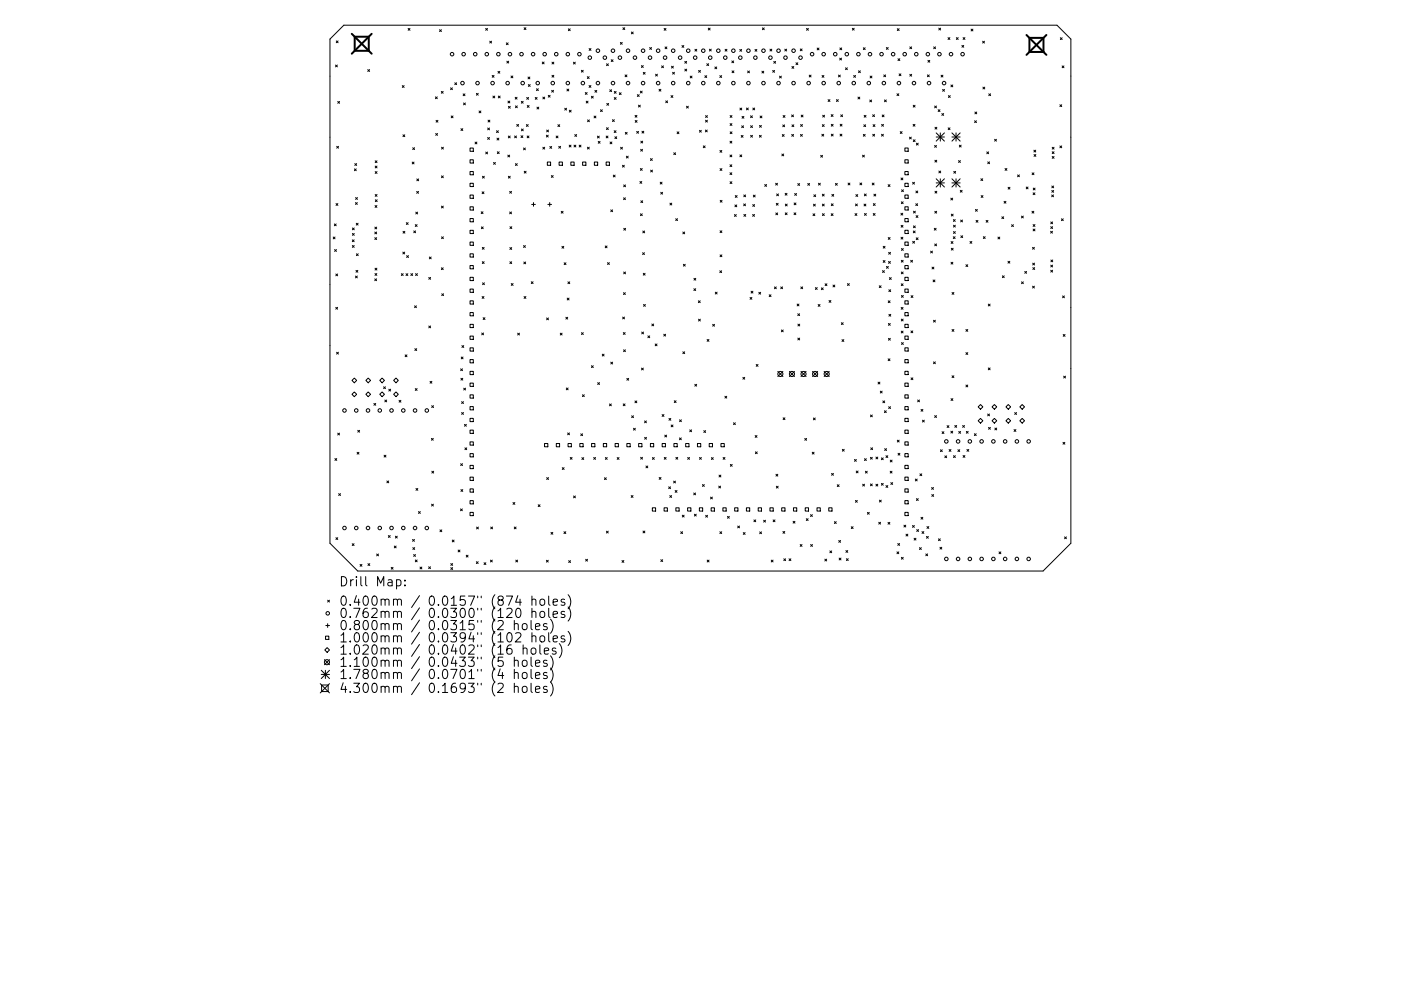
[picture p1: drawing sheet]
<svg xmlns="http://www.w3.org/2000/svg" width="297mm" height="210mm" viewBox="0 0 297 210" stroke-linecap="round" stroke-linejoin="round" font-family="sans-serif">
<defs><g id="words">
<g font-size="2.7">
<text x="71.8" y="124.4">Drill Map:</text>
<text x="71.8" y="128.5">0.400mm / 0.0157&quot; (874 holes)</text>
<text x="71.8" y="131.1">0.762mm / 0.0300&quot; (120 holes)</text>
<text x="71.8" y="133.7">0.800mm / 0.0315&quot; (2 holes)</text>
<text x="71.8" y="136.3">1.000mm / 0.0394&quot; (102 holes)</text>
<text x="71.8" y="138.9">1.020mm / 0.0402&quot; (16 holes)</text>
<text x="71.8" y="141.5">1.100mm / 0.0433&quot; (5 holes)</text>
<text x="71.8" y="144.1">1.780mm / 0.0701&quot; (4 holes)</text>
<text x="71.8" y="147">4.300mm / 0.1693&quot; (2 holes)</text>
</g>
</g></defs>
<g fill="none" stroke="#000" stroke-width=".21">
<path d="M70 8.3l2.9-3h151.2l2.9 3v107l-5.8 5.9h-145.4l-5.8-5.9zM71.1 13.8l.4 .4M71.3 8.7l.4 .4M71.5 13.8l-.4 .4M71.7 8.7l-.4 .4M78 14.8l.4 .4M78.4 14.8l-.4 .4M85.3 18.2l.4 .4M85.7 18.2l-.4 .4M86.5 6l.4 .4M86.9 6l-.4 .4M93.2 6.3l.4 .4"/>
<path d="M93.6 19.4l.4 .4M93.6 6.3l-.4 .4M94 19.4l-.4 .4M95.5 18.6l.4 .4M95.9 18.6l-.4 .4M96.4 17.6l.4 .4M96.8 17.6l-.4 .4M98.2 19.9l.4 .4M98.6 19.9l-.4 .4M101 19.8l.4 .4M101.4 19.8l-.4 .4M103 6l.4 .4"/>
<path d="M103.4 6l-.4 .4M103.8 8.7l.4 .4M104.2 8.7l-.4 .4M104.4 16l.3 .4M104.7 16l-.3 .4M105.6 15.1l.4 .4M106 15.1l-.4 .4M107.3 9.1l.4 .4M107.5 13l.4 .4M107.7 9.1l-.4 .4M107.9 13l-.4 .4M108.3 16.1l.4 .4"/>
<path d="M108.7 16.1l-.4 .4M111.1 5.9l.4 .4M111.5 5.9l-.4 .4M111.9 16.3l.4 .4M112 17.9l.4 .4M112.3 16.3l-.4 .4M112.4 17.9l-.4 .4M113.7 18.8l.4 .4M114.1 18.8l-.4 .4M115 13.2l.4 .3M115.4 13.2l-.4 .3M117 19.2l.4 .4"/>
<path d="M117 13.2l.4 .4M117 16l.4 .4M117.4 19.2l-.4 .4M117.4 16l-.4 .4M117.4 13.2l-.4 .4M120.2 18.9l.4 .4M120.5 6.1l.4 .4M120.6 18.9l-.4 .4M120.9 6.1l-.4 .4M121.6 13.2l.4 .4M122 13.2l-.4 .4M123.3 14.9l.4 .4"/>
<path d="M123.7 14.9l-.4 .4M124.1 19.6l.4 .4M124.5 19.6l-.4 .4M124.5 16.3l.4 .4M124.9 18.1l.4 .4M124.9 10.3l.4 .4M124.9 16.3l-.4 .4M125.3 18.1l-.4 .4M125.3 10.3l-.4 .4M126.1 19.2l.4 .4M126.5 19.2l-.4 .4M128.6 13.5l.4 .4"/>
<path d="M129 13.5l-.4 .4M129.3 19l.4 .4M129.6 12.7l.4 .4M129.7 19l-.4 .4M130 12.7l-.4 .4M130.2 19.4l.4 .4M130.6 19.4l-.4 .4M131.3 19.7l.4 .4M131.5 9l.4 .4M131.7 19.7l-.4 .4M131.9 9l-.4 .4M132.1 5.9l.4 .4"/>
<path d="M132.5 5.9l-.4 .4M132.5 15.9l.4 .4M132.9 15.9l-.4 .4M133.9 6.8l.4 .4M134.3 6.8l-.4 .4M135.8 19.3l.4 .4M136 13.9l.4 .4M136.2 19.3l-.4 .4M136.4 15.4l.4 .3M136.4 13.9l-.4 .4M136.8 15.4l-.4 .3M137.7 10.1l.4 .4"/>
<path d="M138.1 10.1l-.4 .4M139 15.7l.4 .4M139.4 15.7l-.4 .4M139.7 18.9l.4 .4M140.1 18.9l-.4 .4M140.3 14l.4 .4M140.7 14l-.4 .4M140.8 6l.4 .4M141 10l.4 .3M141.2 6l-.4 .4M141.4 10l-.4 .3M142.4 14.1l.4 .3"/>
<path d="M142.6 15.3l.4 .4M142.8 14.1l-.4 .3M143 15.3l-.4 .4M144.6 9.7l.4 .4M145 9.7l-.4 .4M145.2 13l.4 .4M145.2 14.7l.4 .4M145.6 13l-.4 .4M145.6 14.7l-.4 .4M146.3 16.1l.4 .4M146.7 16.1l-.4 .4M147.3 10.5l.4 .4"/>
<path d="M147.7 10.5l-.4 .4M148.1 14.9l.4 .4M148.5 14.9l-.4 .4M149.4 16.1l.4 .4M149.8 16.1l-.4 .4M149.9 13.5l.3 .4M150.2 6l.4 .4M150.2 13.5l-.3 .4M150.4 10.4l.4 .4M150.6 6l-.4 .4M150.8 10.4l-.4 .4M151.6 14.2l.4 .4"/>
<path d="M152 14.2l-.4 .4M152.6 16l.4 .4M153 16l-.4 .4M153.7 10.5l.4 .4M154.1 10.5l-.4 .4M155.2 12.9l.4 .4M155.2 15l.4 .4M155.6 12.9l-.4 .4M155.6 15l-.4 .4M156.9 10.5l.3 .4M157.2 10.5l-.3 .4M158.5 15.1l.4 .4"/>
<path d="M158.9 15.1l-.4 .4M160.1 10.5l.4 .4M160.5 10.5l-.4 .4M161.5 15.1l.4 .4M161.6 5.9l.4 .4M161.9 15.1l-.4 .4M162 5.9l-.4 .4M163.2 10.4l.4 .4M163.6 10.4l-.4 .4M163.8 14.9l.4 .4M164.1 13l.3 .4M164.2 14.9l-.4 .4"/>
<path d="M164.4 13l-.3 .4M165.3 16.2l.4 .4M165.7 16.2l-.4 .4M166.4 10.4l.4 .4M166.8 10.4l-.4 .4M167.9 14.1l.4 .4M168.3 14.1l-.4 .4M168.8 13.3l.4 .4M169.2 13.3l-.4 .4M169.7 10.4l.4 .4M170.1 10.4l-.4 .4M171 6l.4 .4"/>
<path d="M171.4 6l-.4 .4M171.6 15.9l.4 .4M172 15.9l-.4 .4M173.3 10.2l.3 .4M173.6 10.2l-.3 .4M174.3 16l.4 .4M174.7 16l-.4 .4M177.8 15.9l.4 .4M178 12.3l.4 .4M178.1 10.2l.4 .4M178.2 15.9l-.4 .4M178.4 12.3l-.4 .4"/>
<path d="M178.5 10.2l-.4 .4M179.3 14.4l.4 .4M179.7 14.4l-.4 .4M180.7 6l.4 .4M181 16l.4 .4M181.1 6l-.4 .4M181.4 16l-.4 .4M182 15l.4 .4M182.4 15l-.4 .4M183 10.1l.4 .4M183.4 10.1l-.4 .4M184.5 16.1l.4 .4"/>
<path d="M184.9 16.1l-.4 .4M187.4 15.9l.4 .4M187.8 15.9l-.4 .4M187.9 10.1l.4 .4M188.3 10.1l-.4 .4M190.2 19.9l.4 .4M190.2 6.1l.4 .4M190.4 12.5l.4 .4M190.6 19.9l-.4 .4M190.6 15.7l.4 .4M190.6 6.1l-.4 .4M190.8 12.5l-.4 .4"/>
<path d="M191 15.7l-.4 .4M192.9 9.9l.4 .4M192.9 15.8l.4 .4M193.3 9.9l-.4 .4M193.3 15.8l-.4 .4M196.6 15.9l.4 .4M196.7 12.8l.4 .4M197 15.9l-.4 .4M197.1 12.8l-.4 .4M198 9.9l.4 .4M198.4 9.9l-.4 .4M199 6l.4 .4"/>
<path d="M199.4 6l-.4 .4M199.5 16l.4 .3M199.9 19l.4 .4M199.9 16l-.4 .3M200.3 19l-.4 .4M201 8l.4 .4M201.4 8l-.4 .4M201.6 18l.4 .4M202 18l-.4 .4M202.8 8l.4 .4M203.2 8l-.4 .4M203.9 9.6l.4 .4"/>
<path d="M204.2 8l.4 .4M204.3 9.6l-.4 .4M204.6 8l-.4 .4M205.9 6.2l.4 .4M206.3 6.2l-.4 .4M208.3 8.7l.4 .4M208.4 18.5l.4 .4M208.7 8.7l-.4 .4M208.8 18.5l-.4 .4M209.6 19.9l.4 .4M210 19.9l-.4 .4M224.8 8l.4 .4"/>
<path d="M225.2 14l.4 .4M225.2 8l-.4 .4M225.6 14l-.4 .4M71.4 31l.4 .4M71.6 21.5l.4 .4M71.8 31l-.4 .4M72 21.5l-.4 .4M75.1 35.8l.4 .4M75.2 34.7l.4 .4M75.5 35.8l-.4 .4M75.6 34.7l-.4 .4M79.5 34.1l.4 .4"/>
<path d="M79.5 35.2l.4 .4M79.5 36.4l.4 .4M79.9 34.1l-.4 .4M79.9 35.2l-.4 .4M79.9 36.4l-.4 .4M85.4 28.6l.4 .4M85.8 28.6l-.4 .4M87.4 34.4l.4 .4M87.5 31.3l.4 .4M87.8 34.4l-.4 .4M87.9 31.3l-.4 .4M88.4 38l.4 .4"/>
<path d="M88.8 38l-.4 .4M92.3 20.6l.4 .3M92.4 28.3l.4 .4M92.5 25.5l.3 .4M92.7 20.6l-.4 .3M92.8 28.3l-.4 .4M92.8 25.5l-.3 .4M93.6 37.3l.4 .4M93.6 31.2l.4 .4M94 37.3l-.4 .4M94 31.2l-.4 .4M95.7 24.6l.4 .4"/>
<path d="M96.1 24.6l-.4 .4M97.7 27.3l.4 .4M98.1 27.3l-.4 .4M98.3 21.9l.4 .3M98.7 21.9l-.4 .3M99.7 31.4h.6v.7h-.6zM99.7 33.9h.6v.7h-.6zM99.7 36.4h.6v.7h-.6zM99.7 38.9h.6v.7h-.6zM100.7 30.1l.4 .4M101.1 30.1l-.4 .4M101.6 23.5l.4 .4"/>
<path d="M102 23.5l-.4 .4M102.3 37.4l.4 .4M102.7 37.4l-.4 .4M103 32.3l.4 .4M103.4 32.3l-.4 .4M103.4 29.2l.4 .4M103.4 27.2l.4 .3M103.5 25.5l.4 .4M103.8 29.2l-.4 .4M103.8 27.2l-.4 .3M103.9 25.5l-.4 .4M104.5 20.4l.4 .4"/>
<path d="M104.6 34.5l.4 .4M104.9 20.4l-.4 .4M105 34.5l-.4 .4M105.3 27.7l.4 .4M105.4 29.3l.4 .4M105.4 32.2l.4 .4M105.7 20.4l.3 .4M105.7 27.7l-.4 .4M105.8 29.3l-.4 .4M105.8 32.2l-.4 .4M106 20.4l-.3 .4M107.7 32.9l.4 .4"/>
<path d="M107.7 21.4l.4 .4M107.8 28.9l.4 .4M107.8 37.4l.4 .4M107.8 22.6l.4 .4M108.1 32.9l-.4 .4M108.1 21.4l-.4 .4M108.2 28.9l-.4 .4M108.2 37.4l-.4 .4M108.2 22.6l-.4 .4M109.1 28.8l.4 .4M109.2 20.6l.4 .4M109.3 34.7l.4 .4"/>
<path d="M109.3 22.5l.4 .4M109.5 28.8l-.4 .4M109.6 26.4l.4 .4M109.6 20.6l-.4 .4M109.7 34.7l-.4 .4M109.7 22.5l-.4 .4M110 26.4l-.4 .4M110.5 28.8l.4 .4M110.5 21.5l.4 .4M110.6 27.4l.3 .4M110.9 28.8l-.4 .4M110.9 21.5l-.4 .4"/>
<path d="M110.9 27.4l-.3 .4M111 31.4l.4 .4M111.1 36.3l.4 .4M111.4 31.4l-.4 .4M111.5 36.3l-.4 .4M111.6 26.4l.4 .4M111.7 20.7l.4 .4M111.8 28.8l.4 .4M111.8 22.4l.4 .4M112 26.4l-.4 .4M112.1 20.7l-.4 .4M112.2 28.8l-.4 .4"/>
<path d="M112.2 22.4l-.4 .4M113.5 20.7l.4 .4M113.8 22.7l.4 .4M113.9 20.7l-.4 .4M114.2 22.7l-.4 .4M115.1 31.2l.4 .4M115.1 20.6l.4 .4M115.5 31.2l-.4 .4M115.5 20.6l-.4 .4M115.8 28.7l.4 .4M115.9 27.6l.4 .4M116 34.4h.7v.7h-.7z"/>
<path d="M116.2 28.7l-.4 .4M116.2 20.2l.4 .4M116.3 27.6l-.4 .4M116.6 31.1l.4 .4M116.6 20.2l-.4 .4M116.9 37.2l.4 .4M117 31.1l-.4 .4M117.3 37.2l-.4 .4M117.9 28.9l.4 .3M118.3 26.5l.4 .4M118.3 28.9l-.4 .3M118.5 31.1l.4 .3"/>
<path d="M118.5 34.4h.7v.7h-.7zM118.7 26.5l-.4 .4M118.9 31.1l-.4 .3M119.7 23l.4 .4M120.1 23l-.4 .4M120.7 30.8l.4 .4M120.7 23.4l.4 .4M121 34.4h.7v.7h-.7zM121.1 30.8l-.4 .4M121.1 23.4l-.4 .4M121.7 30.8l.4 .4M121.9 28.5l.4 .4"/>
<path d="M122.1 30.8l-.4 .4M122.3 28.5l-.4 .4M122.8 30.8l.4 .4M123.2 30.8l-.4 .4M123.5 34.4h.7v.7h-.7zM124.3 21.5l.4 .4M124.5 31.2l.4 .4M124.6 25.4l.4 .4M124.7 21.5l-.4 .4M124.9 31.2l-.4 .4M125 25.4l-.4 .4M125.4 20.4l.4 .4"/>
<path d="M125.8 20.4l-.4 .4M126 24.6l.3 .4M126 34.4h.7v.7h-.7zM126.3 24.6l-.3 .4M126.7 28.9l.4 .4M126.8 30l.4 .4M127.1 28.9l-.4 .4M127.2 30l-.4 .4M127.3 23.3l.4 .4M127.7 23.3l-.4 .4M128.5 34.4h.7v.7h-.7zM128.5 28.9l.4 .4"/>
<path d="M128.6 27.1l.4 .4M128.7 21.9l.3 .4M128.9 28.9l-.4 .4M129 27.1l-.4 .4M129 21.9l-.3 .4M129.3 30.1l.4 .4M129.7 30.1l-.4 .4M129.9 25.4l.3 .4M130 37.1l.4 .4M130.2 27.7l.4 .4M130.2 20.7l.4 .4M130.2 25.4l-.3 .4"/>
<path d="M130.4 29l.4 .4M130.4 37.1l-.4 .4M130.6 27.7l-.4 .4M130.6 20.7l-.4 .4M130.8 29l-.4 .4M131.6 31.2l.4 .4M132 31.2l-.4 .4M132 35.1l.4 .4M132.2 39.2l.4 .4M132.4 35.1l-.4 .4M132.6 28.1l.4 .4M132.6 39.2l-.4 .4"/>
<path d="M132.8 33.1l.4 .4M133 28.1l-.4 .4M133.2 33.1l-.4 .4M134.7 24.5l.3 .4M134.7 25.6l.4 .4M135 27.9l.4 .4M135 24.5l-.3 .4M135.1 25.6l-.4 .4M135.1 20.1l.4 .4M135.4 22.3l.4 .4M135.4 27.9l-.4 .4M135.5 20.1l-.4 .4"/>
<path d="M135.7 38.5l.4 .4M135.8 22.3l-.4 .4M135.8 35.8l.4 .3M135.8 31.7l.4 .4M135.9 29.9l.4 .4M136.1 38.5l-.4 .4M136.1 27.8l.4 .4M136.2 35.8l-.4 .3M136.2 31.7l-.4 .4M136.3 29.9l-.4 .4M136.5 27.8l-.4 .4M137.9 33.7l.4 .3"/>
<path d="M137.9 36.1l.4 .4M138.3 33.7l-.4 .3M138.3 36.1l-.4 .4M140 38.7l.4 .3M140.4 38.7l-.4 .3M141.1 21.4l.4 .4M141.5 21.4l-.4 .4M142.3 20.3l.4 .4M142.7 20.3l-.4 .4M142.9 32.4l.3 .4M143.2 32.4l-.3 .4M143.6 28l.3 .4"/>
<path d="M143.9 28l-.3 .4M145.6 22.5l.3 .4M145.9 22.5l-.3 .4M148.3 27.7l.4 .3M148.7 27.7l-.4 .3M149.1 30.9l.4 .4M149.5 30.9l-.4 .4M149.6 27.6l.4 .4M149.6 25.5l.4 .4M149.6 24.5l.4 .4M150 27.6l-.4 .4M150 25.5l-.4 .4"/>
<path d="M150 24.5l-.4 .4M152.6 31.9l.4 .4M152.7 35.8l.4 .4M153 31.9l-.4 .4M153.1 35.8l-.4 .4M154.8 32.9l.4 .4M154.8 35l.4 .4M154.8 36.7l.4 .3M154.8 30l.4 .4M154.8 38.6l.4 .3M154.8 26.2l.4 .4M154.8 24.5l.4 .4"/>
<path d="M154.8 28l.4 .4M155.2 32.9l-.4 .4M155.2 35l-.4 .4M155.2 36.7l-.4 .3M155.2 30l-.4 .4M155.2 38.6l-.4 .3M155.2 26.2l-.4 .4M155.2 24.5l-.4 .4M155.2 28l-.4 .4M156.9 32.9l.4 .4M156.9 22.9l.4 .4M157.2 28.7l.3 .4"/>
<path d="M157.3 26.7l.3 .4M157.3 32.9l-.4 .4M157.3 22.9l-.4 .4M157.3 24.7l.4 .4M157.5 28.7l-.3 .4M157.6 26.7l-.3 .4M157.7 24.7l-.4 .4M158.3 22.9l.4 .4M158.7 22.9l-.4 .4M159.1 24.6l.4 .4M159.1 26.7l.4 .4M159.2 28.7l.3 .4"/>
<path d="M159.5 24.6l-.4 .4M159.5 26.7l-.4 .4M159.5 28.7l-.3 .4M159.6 22.9l.4 .4M160 22.9l-.4 .4M161 28.7l.4 .4M161 26.6l.4 .4M161.2 24.6l.3 .4M161.4 28.7l-.4 .4M161.4 26.6l-.4 .4M161.5 24.6l-.3 .4M162.1 39.1l.4 .4"/>
<path d="M162.5 39.1l-.4 .4M164.4 38.9l.4 .4M164.8 38.9l-.4 .4M165.8 32.7l.4 .4M165.9 28.5l.4 .4M166 26.5l.4 .4M166 24.5l.4 .4M166.2 32.7l-.4 .4M166.3 28.5l-.4 .4M166.4 26.5l-.4 .4M166.4 24.5l-.4 .4M167.8 24.4l.4 .4"/>
<path d="M167.9 28.5l.4 .4M167.9 26.5l.4 .4M168.2 24.4l-.4 .4M168.3 28.5l-.4 .4M168.3 26.5l-.4 .4M169.1 38.9l.4 .4M169.5 38.9l-.4 .4M169.7 28.5l.4 .4M169.7 26.4l.4 .4M169.9 24.4l.4 .4M170.1 28.5l-.4 .4M170.1 26.4l-.4 .4"/>
<path d="M170.3 24.4l-.4 .4M171.3 38.9l.4 .4M171.7 38.9l-.4 .4M173.5 38.9l.4 .4M173.9 38.9l-.4 .4M174 33l.4 .3M174.2 28.5l.4 .4M174.4 26.4l.3 .4M174.4 33l-.4 .3M174.4 24.4l.4 .4M174.6 28.5l-.4 .4M174.7 26.4l-.3 .4"/>
<path d="M174.8 24.4l-.4 .4M175.6 21.1l.4 .4M176 21.1l-.4 .4M176.2 24.3l.4 .4M176.2 26.4l.4 .4M176.3 28.5l.3 .4M176.6 24.3l-.4 .4M176.6 26.4l-.4 .4M176.6 28.5l-.3 .4M177.1 38.9l.4 .4M177.3 21.1l.4 .4M177.5 38.9l-.4 .4"/>
<path d="M177.7 21.1l-.4 .4M178.1 28.5l.4 .4M178.1 26.4l.4 .4M178.3 24.4l.3 .4M178.5 28.5l-.4 .4M178.5 26.4l-.4 .4M178.6 24.4l-.3 .4M179.8 38.8l.4 .4M180.2 38.8l-.4 .4M181.9 20.6l.4 .4M182.3 20.6l-.4 .4M182.3 38.8l.4 .4"/>
<path d="M182.7 38.8l-.4 .4M182.9 32.9l.4 .4M183 28.5l.4 .4M183.1 26.5l.4 .4M183.2 24.5l.4 .4M183.3 32.9l-.4 .4M183.4 28.5l-.4 .4M183.5 26.5l-.4 .4M183.6 24.5l-.4 .4M184.4 21.2l.4 .4M184.8 21.2l-.4 .4M184.9 38.8l.4 .4"/>
<path d="M185 24.3l.4 .4M185 28.5l.4 .4M185.1 26.4l.4 .4M185.3 38.8l-.4 .4M185.4 24.3l-.4 .4M185.4 28.5l-.4 .4M185.5 26.4l-.4 .4M186.9 28.5l.4 .4M186.9 26.4l.4 .4M187 24.4l.4 .4M187.3 28.5l-.4 .4M187.3 26.4l-.4 .4"/>
<path d="M187.4 24.4l-.4 .4M187.5 21.2l.4 .4M187.9 21.2l-.4 .4M188.3 39.2l.4 .4M188.7 39.2l-.4 .4M190.9 27.9l.4 .4M191 37.8l.4 .4M191.3 27.9l-.4 .4M191.4 37.8l-.4 .4M191.9 31.4h.6v.7h-.6zM191.9 33.9h.6v.7h-.6zM191.9 36.4h.6v.7h-.6z"/>
<path d="M191.9 38.9h.6v.7h-.6zM192.8 29.1l.4 .4M193.2 29.1l-.4 .4M193.5 38.7l.4 .4M193.6 26.4l.4 .4M193.6 22.3l.4 .4M193.6 29.7l.4 .4M193.9 38.7l-.4 .4M194 26.4l-.4 .4M194 22.3l-.4 .4M194 29.7l-.4 .4M194.3 30.4l.4 .4"/>
<path d="M194.7 30.4l-.4 .4M198.2 30.9l.4 .4M198.2 22.5l.4 .4M198.2 34l.4 .4M198.2 27l.4 .4M198.5 28.2l1.7 1.7M198.5 29.1h1.7M198.5 37.9l1.7 1.8M198.5 38.8h1.7M198.6 30.9l-.4 .4M198.6 22.5l-.4 .4M198.6 34l-.4 .4"/>
<path d="M198.6 27l-.4 .4M198.9 23.3l.4 .4M199.1 36.3l.4 .4M199.3 23.3l-.4 .4M199.4 28.2v1.7M199.4 37.9v1.8M199.5 36.3l-.4 .4M199.7 24.1l.4 .4M200.1 24.1l-.4 .4M200.2 28.2l-1.7 1.7M200.2 37.9l-1.7 1.8M201 27.1l.4 .4"/>
<path d="M201.1 20.3l.4 .4M201.4 27.1l-.4 .4M201.5 20.3l-.4 .4M201.8 37.9l1.8 1.8M201.8 28.2l1.8 1.7M201.8 29.1h1.8M201.8 38.8h1.8M202.2 36.4l.4 .4M202.6 36.4l-.4 .4M202.7 28.2v1.7M202.7 37.9v1.8M203.2 34.1l.4 .4"/>
<path d="M203.4 30.8l.4 .4M203.6 28.2l-1.8 1.7M203.6 37.9l-1.8 1.8M203.6 34.1l-.4 .4M203.8 30.8l-.4 .4M206.6 25.6l.4 .4M206.7 23.8l.4 .4M207 25.6l-.4 .4M207.1 23.8l-.4 .4M208 37.9l.4 .4M208.4 37.9l-.4 .4M209.2 32.2l.4 .4"/>
<path d="M209.4 34.3l.4 .4M209.6 32.2l-.4 .4M209.8 34.3l-.4 .4M210.9 29.6l.4 .3M211.3 29.6l-.4 .3M213.1 35.8l.4 .3M213.5 35.8l-.4 .3M213.7 39.7l.4 .4M214.1 39.7l-.4 .4M215.7 37.1l.4 .4M216.1 37.1l-.4 .4M217.6 39.7l.4 .4"/>
<path d="M218 39.7l-.4 .4M218.8 36.7l.4 .4M219.1 39.9l.4 .4M219.2 31.9l.4 .4M219.2 36.7l-.4 .4M219.2 32.8l.4 .4M219.5 39.9l-.4 .4M219.6 31.9l-.4 .4M219.6 32.8l-.4 .4M223 39.5l.4 .4M223.1 31.2l.4 .4M223.1 32.2l.4 .4"/>
<path d="M223.1 33.2l.4 .4M223.4 39.5l-.4 .4M223.5 33.2l-.4 .4M223.5 31.2l-.4 .4M223.5 32.2l-.4 .4M224.7 31l.4 .4M224.7 22.2l.4 .4M225.1 31l-.4 .4M225.1 22.2l-.4 .4M70.6 50.3l.4 .4M70.9 47.5l.4 .4M70.9 52.9l.4 .4"/>
<path d="M71 50.3l-.4 .4M71.2 58.1l.4 .4M71.2 43.2l.4 .4M71.3 47.5l-.4 .4M71.3 52.9l-.4 .4M71.6 58.1l-.4 .4M71.6 43.2l-.4 .4M74.7 50.9l.4 .4M74.7 52.1l.4 .4M74.7 48.4l.4 .4M74.7 49.5l.4 .4M75.1 50.9l-.4 .4"/>
<path d="M75.1 52.1l-.4 .4M75.1 48.4l-.4 .4M75.1 49.5l-.4 .4M75.4 43l.4 .4M75.4 58.6l.4 .4M75.4 41.9l.4 .4M75.5 57.4l.4 .4M75.5 47.4l.4 .4M75.6 53.8l.4 .4M75.8 43l-.4 .4M75.8 58.6l-.4 .4M75.8 41.9l-.4 .4"/>
<path d="M75.9 57.4l-.4 .4M75.9 47.4l-.4 .4M76 53.8l-.4 .4M79.5 59.2l.3 .4M79.5 49.2l.4 .4M79.5 50.4l.4 .4M79.5 48.2l.4 .4M79.5 58l.4 .4M79.5 56.9l.4 .4M79.5 43.6l.4 .4M79.5 41.3l.4 .4M79.6 42.4l.4 .4"/>
<path d="M79.8 59.2l-.3 .4M79.9 49.2l-.4 .4M79.9 50.4l-.4 .4M79.9 48.2l-.4 .4M79.9 58l-.4 .4M79.9 56.9l-.4 .4M79.9 43.6l-.4 .4M79.9 41.3l-.4 .4M80 42.4l-.4 .4M85.1 58.1l.4 .4M85.4 53.5l.4 .4M85.4 49.1l.4 .4"/>
<path d="M85.5 58.1l-.4 .4M85.8 53.5l-.4 .4M85.8 49.1l-.4 .4M86.1 58.1l.4 .4M86.1 47.2l.4 .4M86.2 54.2l.4 .4M86.5 58.1l-.4 .4M86.5 47.2l-.4 .4M86.6 54.2l-.4 .4M87.1 58.1l.4 .4M87.5 58.1l-.4 .4M87.7 49l.4 .4"/>
<path d="M88 47.7l.4 .4M88.1 58.1l.4 .4M88.1 49l-.4 .4M88.2 45l.3 .4M88.3 40.6l.4 .4M88.4 47.7l-.4 .4M88.5 58.1l-.4 .4M88.5 45l-.3 .4M88.7 40.6l-.4 .4M90.9 58.9l.4 .4M91 54.5l.4 .4M91.3 58.9l-.4 .4"/>
<path d="M91.4 54.5l-.4 .4M93.6 56.8l.4 .4M93.6 43.7l.4 .4M93.6 50.2l.4 .4M94 56.8l-.4 .4M94 43.7l-.4 .4M94 50.2l-.4 .4M99.7 41.4h.6v.7h-.6zM99.7 43.9h.6v.7h-.6zM99.7 46.4h.6v.7h-.6zM99.7 48.9h.6v.7h-.6zM99.7 51.4h.6v.7h-.6z"/>
<path d="M99.7 53.8h.6v.7h-.6zM99.7 56.3h.6v.7h-.6zM99.7 58.8h.6v.7h-.6zM102 44.9l.4 .4M102.1 48.1l.4 .4M102.2 40.7l.4 .4M102.3 52.5l.3 .4M102.3 55.5l.3 .4M102.4 44.9l-.4 .4M102.5 48.1l-.4 .4M102.6 40.7l-.4 .4M102.6 52.5l-.3 .4"/>
<path d="M102.6 55.5l-.3 .4M108.1 40.6l.4 .4M108.1 45l.4 .4M108.1 52.5l.4 .4M108.1 55.5l.4 .4M108.1 48.1l.4 .4M108.5 40.6l-.4 .4M108.5 45l-.4 .4M108.5 52.5l-.4 .4M108.5 55.5l-.4 .4M108.5 48.1l-.4 .4M111 52.1l.4 .4"/>
<path d="M111.1 55.6l.4 .4M111.4 52.1l-.4 .4M111.5 55.6l-.4 .4M112.6 59.8l.4 .4M112.7 43.4h.8M113 59.8l-.4 .4M113.1 43v.8M116.2 43.4h.7M116.5 43v.8M119 44.8l.4 .4M119.1 52.3l.4 .4M119.4 44.8l-.4 .4"/>
<path d="M119.5 52.3l-.4 .4M119.6 55.8l.4 .3M120 55.8l-.4 .3M120.4 59.8l.4 .4M120.8 59.8l-.4 .4M128.3 52.2l.4 .4M128.7 52.2l-.4 .4M128.8 55.7l.4 .4M129.2 55.7l-.4 .4M129.5 44.5l.4 .4M129.9 44.5l-.4 .4M132.2 42l.4 .4"/>
<path d="M132.2 57.7l.4 .4M132.3 48.4l.3 .4M132.6 42l-.4 .4M132.6 57.7l-.4 .4M132.6 48.4l-.3 .4M135.8 45.4l.4 .4M135.9 42.6l.4 .4M136.2 45.4l-.4 .4M136.2 53.6l.4 .4M136.3 42.6l-.4 .4M136.3 49l.4 .4M136.4 58l.4 .4"/>
<path d="M136.6 53.6l-.4 .4M136.7 49l-.4 .4M136.8 58l-.4 .4M140.1 40.8l.4 .4M140.5 40.8l-.4 .4M142 43.1l.4 .4M142.4 43.1l-.4 .4M143.3 46.4l.4 .4M143.7 46.4l-.4 .4M144.8 49.2l.4 .4M144.9 56.1l.4 .4M145.2 49.2l-.4 .4"/>
<path d="M145.3 56.1l-.4 .4M147.1 59l.4 .4M147.5 59l-.4 .4M152.6 57.5l.4 .3M152.7 49l.4 .4M152.7 54.1l.4 .4M152.7 42.5l.4 .4M153 57.5l-.4 .3M153.1 49l-.4 .4M153.1 54.1l-.4 .4M153.1 42.5l-.4 .4M155.7 45.5l.4 .4"/>
<path d="M155.8 43.5l.4 .4M155.9 41.5l.4 .4M156.1 45.5l-.4 .4M156.2 43.5l-.4 .4M156.3 41.5l-.4 .4M157.7 43.3l.4 .4M157.7 41.4l.4 .4M157.7 45.5l.4 .4M158.1 43.3l-.4 .4M158.1 41.4l-.4 .4M158.1 45.5l-.4 .4M159.6 45.5l.4 .4"/>
<path d="M159.6 43.4l.4 .4M159.7 41.4l.4 .4M160 45.5l-.4 .4M160 43.4l-.4 .4M160.1 41.4l-.4 .4M164.5 45.2l.4 .4M164.6 43.1l.4 .4M164.7 41.1l.4 .4M164.9 45.2l-.4 .4M165 43.1l-.4 .4M165.1 41.1l-.4 .4M166.5 41l.4 .4"/>
<path d="M166.5 45.2l.4 .4M166.5 43.3l.4 .4M166.9 41l-.4 .4M166.9 45.2l-.4 .4M166.9 43.3l-.4 .4M168.3 45.2l.4 .4M168.4 43.1l.4 .3M168.5 41.1l.4 .3M168.7 45.2l-.4 .4M168.8 43.1l-.4 .3M168.9 41.1l-.4 .3M172.4 45.4l.4 .4"/>
<path d="M172.5 43.3l.4 .4M172.5 41.3l.4 .4M172.8 45.4l-.4 .4M172.9 43.3l-.4 .4M172.9 41.3l-.4 .4M174.4 41.2l.3 .4M174.4 43.3l.4 .4M174.4 45.3l.4 .4M174.7 41.2l-.3 .4M174.8 43.3l-.4 .4M174.8 45.3l-.4 .4M176.2 45.3l.4 .4"/>
<path d="M176.3 43.2l.3 .4M176.4 41.2l.4 .4M176.6 45.3l-.4 .4M176.6 43.2l-.3 .4M176.8 41.2l-.4 .4M181.3 45.3l.4 .4M181.4 43.3l.4 .4M181.5 41.3l.4 .4M181.7 45.3l-.4 .4M181.8 43.3l-.4 .4M181.9 41.3l-.4 .4M183.2 43.3l.4 .4"/>
<path d="M183.3 41.2l.4 .3M183.3 45.3l.4 .4M183.6 43.3l-.4 .4M183.7 41.2l-.4 .3M183.7 45.3l-.4 .4M185.1 45.3l.4 .4M185.2 43.2l.4 .4M185.3 41.2l.4 .4M185.5 45.3l-.4 .4M185.6 43.2l-.4 .4M185.7 41.2l-.4 .4M187.1 57.4l.4 .4"/>
<path d="M187.3 52.3l.3 .4M187.3 55.3l.3 .4M187.5 57.4l-.4 .4M187.6 52.3l-.3 .4M187.6 55.3l-.3 .4M187.9 56.5l.4 .4M188.3 50.4l.4 .4M188.3 56.5l-.4 .4M188.4 55.5l.4 .4M188.4 53.5l.4 .4M188.6 58.9l.4 .4M188.7 50.4l-.4 .4"/>
<path d="M188.8 55.5l-.4 .4M188.8 53.5l-.4 .4M189 58.9l-.4 .4M191 45.2l.4 .4M191 50.3l.4 .4M191.1 47.8l.3 .4M191.1 55.2l.4 .4M191.1 57.7l.4 .4M191.1 42.8l.4 .4M191.1 52.7l.4 .4M191.2 40.3l.3 .4M191.4 45.2l-.4 .4"/>
<path d="M191.4 50.3l-.4 .4M191.4 47.8l-.3 .4M191.5 55.2l-.4 .4M191.5 57.7l-.4 .4M191.5 42.8l-.4 .4M191.5 52.7l-.4 .4M191.5 40.3l-.3 .4M191.9 41.4h.6v.7h-.6zM191.9 43.9h.6v.7h-.6zM191.9 46.4h.6v.7h-.6zM191.9 48.9h.6v.7h-.6zM191.9 51.4h.6v.6h-.6z"/>
<path d="M191.9 53.8h.6v.7h-.6zM191.9 56.3h.6v.7h-.6zM191.9 58.8h.6v.7h-.6zM193.1 55.2l.4 .4M193.5 55.2l-.4 .4M193.5 51.2l.4 .4M193.6 49l.4 .4M193.7 47.9l.4 .4M193.7 44.8l.4 .4M193.9 51.2l-.4 .4M194 49l-.4 .4M194.1 47.9l-.4 .4"/>
<path d="M194.1 44.8l-.4 .4M194.2 43.2l.4 .4M194.2 40.5l.4 .4M194.2 45.8l.4 .3M194.3 50.5l.3 .3M194.6 43.2l-.4 .4M194.6 40.5l-.4 .4M194.6 45.8l-.4 .3M194.6 50.5l-.3 .3M197.3 53.3l.4 .4M197.6 56.7l.4 .4M197.7 53.3l-.4 .4"/>
<path d="M197.8 59.4l.4 .4M198 56.7l-.4 .4M198.1 48.4l.4 .4M198.2 51.8l.4 .4M198.2 44.8l.4 .4M198.2 59.4l-.4 .4M198.2 40.6l.4 .4M198.5 48.4l-.4 .4M198.6 51.8l-.4 .4M198.6 44.8l-.4 .4M198.6 40.6l-.4 .4M201.6 42l.4 .4"/>
<path d="M201.6 55.6l.4 .4M201.7 51.3l.3 .3M201.7 52.7l.4 .4M201.7 45.4l.4 .4M202 42l-.4 .4M202 55.6l-.4 .4M202 51.3l-.3 .3M202.1 45.4l-.4 .4M202.1 52.7l-.4 .4M202.1 50.2l.4 .4M202.1 46.6l.4 .4M202.2 47.8l.4 .4"/>
<path d="M202.2 49.1l.4 .4M202.5 50.2l-.4 .4M202.5 46.6l-.4 .4M202.6 47.8l-.4 .4M202.6 49.1l-.4 .4M203.6 40.4l.4 .4M203.7 46.7l.4 .4M203.7 50l.4 .4M204 40.4l-.4 .4M204.1 46.7l-.4 .4M204.1 50l-.4 .4M204.8 56.2l.4 .4"/>
<path d="M205.2 56.2l-.4 .4M205.7 51.2l.3 .4M206 51.2l-.3 .4M206.8 44.4l.4 .4M207 46.8l.3 .4M207.2 44.4l-.4 .4M207.3 46.8l-.3 .4M208 41.5l.4 .4M208.4 41.5l-.4 .4M208.5 50.2l.4 .4M208.9 50.2l-.4 .4M209.1 46.8l.4 .4"/>
<path d="M209.5 46.8l-.4 .4M211.6 50.3l.4 .4M212 50.3l-.4 .4M212.4 46l.4 .4M212.5 58.5l.4 .4M212.8 46l-.4 .4M212.9 42.7l.4 .4M212.9 58.5l-.4 .4M213.3 42.7l-.4 .4M213.7 55.4l.4 .4M214.1 55.4l-.4 .4M214.5 47.7l.4 .4"/>
<path d="M214.9 47.7l-.4 .4M216.6 45.8l.4 .4M216.6 59.8l.4 .4M217 45.8l-.4 .4M217 59.8l-.4 .4M217.3 57.6l.4 .4M217.7 57.6l-.4 .4M218.8 44.8l.4 .4M218.9 52.5l.4 .4M219 55.8l.3 .4M219 56.8l.4 .4M219 47.6l.4 .4"/>
<path d="M219 40.9l.4 .4M219 48.6l.4 .4M219.2 44.8l-.4 .4M219.3 52.5l-.4 .4M219.3 55.8l-.3 .4M219.4 56.8l-.4 .4M219.4 40.9l-.4 .4M219.4 47.6l-.4 .4M219.4 48.6l-.4 .4M222.8 49.1l.3 .4M222.8 47.1l.4 .4M222.8 48.1l.4 .4"/>
<path d="M222.8 56.2l.4 .4M222.8 57.3l.4 .4M222.8 55.2l.4 .4M223 41.4l.4 .4M223 40.4l.4 .4M223.1 49.1l-.3 .4M223.2 47.1l-.4 .4M223.2 48.1l-.4 .4M223.2 56.2l-.4 .4M223.2 57.3l-.4 .4M223.2 55.2l-.4 .4M223.4 41.4l-.4 .4"/>
<path d="M223.4 40.4l-.4 .4M225 46.4l.4 .4M225.4 46.4l-.4 .4M71.2 65.2l.4 .4M71.4 74.7l.4 .4M71.6 65.2l-.4 .4M71.8 74.7l-.4 .4M85.9 75.3l.4 .4M86.3 75.3l-.4 .4M87.9 64.9l.4 .4M88 74l.4 .4M88.3 64.9l-.4 .4"/>
<path d="M88.4 74l-.4 .4M90.9 69.2l.4 .4M91.3 69.2l-.4 .4M93.7 62.3l.3 .4M94 62.3l-.3 .4M97.7 78.3l.4 .3M97.8 75.7l.4 .4M97.9 73.3l.4 .4M98.1 78.3l-.4 .3M98.2 75.7l-.4 .4M98.3 73.3l-.4 .4M99.7 61.3h.6v.7h-.6z"/>
<path d="M99.7 63.8h.6v.7h-.6zM99.7 66.3h.6v.7h-.6zM99.7 68.8h.6v.7h-.6zM99.7 71.3h.6v.7h-.6zM99.7 73.8h.6v.7h-.6zM99.7 76.3h.6v.7h-.6zM99.7 78.8h.6v.7h-.6zM102.1 70.6l.4 .4M102.2 62.9l.4 .4M102.3 60l.4 .4M102.4 67.4l.4 .4M102.5 70.6l-.4 .4"/>
<path d="M102.6 62.9l-.4 .4M102.7 60l-.4 .4M102.8 67.4l-.4 .4M108.4 60.2l.4 .4M108.8 60.2l-.4 .4M109.8 70.7l.3 .4M110.1 70.7l-.3 .4M111.1 62.9l.4 .4M111.5 62.9l-.4 .4M115.9 67.5l.4 .4M116.3 67.5l-.4 .4M118.8 70.7l.4 .4"/>
<path d="M119.2 70.7l-.4 .4M120 67.3l.4 .4M120.3 63.2l.4 .4M120.4 67.3l-.4 .4M120.7 63.2l-.4 .4M123.3 70.6l.4 .4M123.7 70.6l-.4 .4M125.4 77.6l.4 .4M125.8 77.6l-.4 .4M127.7 75.1l.4 .4M128.1 75.1l-.4 .4M129.5 76.8l.4 .4"/>
<path d="M129.9 76.8l-.4 .4M132 67.3l.4 .4M132.2 70.6l.3 .4M132.2 62.1l.4 .4M132.2 74.2l.4 .4M132.4 67.3l-.4 .4M132.5 70.6l-.3 .4M132.6 62.1l-.4 .4M132.6 74.2l-.4 .4M136 78.1l.4 .4M136.1 70.5l.4 .3M136.4 78.1l-.4 .4"/>
<path d="M136.4 64.6l.4 .4M136.5 70.5l-.4 .3M136.8 64.6l-.4 .4M137.4 71.3l.4 .4M137.8 71.3l-.4 .4M138.2 68.7l.4 .4M138.6 68.7l-.4 .4M138.9 73l.4 .4M139.3 73l-.4 .4M140.7 70.9l.4 .4M141.1 70.9l-.4 .4M144.8 74.6l.4 .4"/>
<path d="M145.2 74.6l-.4 .4M147.1 61.3l.4 .3M147.5 61.3l-.4 .3M148.1 63.8l.4 .4M148.1 67.7l.4 .4M148.5 63.8l-.4 .4M148.5 67.7l-.4 .4M149.9 72l.4 .4M150.3 72l-.4 .4M151.1 68.8l.4 .4M151.5 68.8l-.4 .4M151.7 62l.3 .4"/>
<path d="M152 62l-.3 .4M159 63.1l.4 .4M159.2 61.8l.4 .4M159.4 63.1l-.4 .4M159.6 61.8l-.4 .4M160.3 77.3l.4 .4M160.7 77.3l-.4 .4M160.9 62l.4 .4M161.3 62l-.4 .4M163.1 62.5l.4 .4M163.5 62.5l-.4 .4M164.2 60.9l.4 .4"/>
<path d="M164.6 60.9l-.4 .4M164.9 78.8l1.1 1.1M165.5 60.9l.4 .4M165.7 70l.4 .4M165.9 60.9l-.4 .4M166 78.8l-1.1 1.1M166.1 70l-.4 .4M167.4 78.8l1 1.1M168.4 78.8l-1 1.1M169 64.5l.4 .4M169.1 66.6l.4 .4M169.2 71.7l.3 .4"/>
<path d="M169.2 68.8l.4 .4M169.4 64.5l-.4 .4M169.5 66.6l-.4 .4M169.5 71.7l-.3 .4M169.6 68.8l-.4 .4M169.8 60.9l.4 .4M169.8 78.8l1.1 1.1M170.2 60.9l-.4 .4M170.9 78.8l-1.1 1.1M172.3 78.8l1.1 1.1M172.9 61l.4 .4M173.3 61l-.4 .4"/>
<path d="M173.4 78.8l-1.1 1.1M173.5 64.6l.4 .4M173.9 64.6l-.4 .4M174.1 61.1l.4 .4M174.5 61.1l-.4 .4M174.7 78.8l1.1 1.1M174.9 60.2l.4 .4M175.3 60.2l-.4 .4M175.8 63.8l.4 .3M175.8 78.8l-1.1 1.1M176.2 63.8l-.4 .3M176.6 60.5l.4 .4"/>
<path d="M177 60.5l-.4 .4M178.4 68.5l.4 .4M178.5 72.1l.4 .3M178.8 68.5l-.4 .4M178.9 72.1l-.4 .3M179.7 60.2l.4 .4M180.1 60.2l-.4 .4M186.4 60.6l.4 .4M186.8 60.6l-.4 .4M188.3 76.1l.4 .4M188.3 63.8l.4 .4M188.4 68.6l.4 .4"/>
<path d="M188.4 71.8l.4 .4M188.5 61.5l.3 .4M188.5 66.7l.4 .4M188.7 76.1l-.4 .4M188.7 63.8l-.4 .4M188.8 68.6l-.4 .4M188.8 71.8l-.4 .4M188.8 61.5l-.3 .4M188.9 66.7l-.4 .4M191.1 65.2l.4 .4M191.1 70.2l.4 .4M191.1 60.2l.4 .4"/>
<path d="M191.1 67.7l.4 .4M191.1 62.7l.4 .4M191.1 72.7l.4 .4M191.5 65.2l-.4 .4M191.5 60.2l-.4 .4M191.5 70.2l-.4 .4M191.5 67.7l-.4 .4M191.5 62.7l-.4 .4M191.5 72.7l-.4 .4M191.9 61.3h.6v.7h-.6zM191.9 63.8h.6v.7h-.6zM191.9 66.3h.6v.7h-.6z"/>
<path d="M191.9 68.8h.6v.7h-.6zM191.9 71.3h.6v.7h-.6zM191.9 73.8h.6v.7h-.6zM191.9 76.3h.6v.7h-.6zM191.9 78.8h.6v.7h-.6zM193.1 70.2l.4 .4M193.2 62.7l.4 .4M193.5 70.2l-.4 .4M193.6 62.7l-.4 .4M197.9 67.9l.4 .4M197.9 76.8l.4 .4M198.3 76.8l-.4 .4"/>
<path d="M198.3 67.9l-.4 .4M201.9 79.7l.3 .4M201.9 62.1l.3 .3M201.9 69.9l.3 .4M202.2 79.7l-.3 .4M202.2 62.1l-.3 .3M202.2 69.9l-.3 .4M204.8 74.8l.4 .4M204.8 69.9l.4 .4M205.2 74.8l-.4 .4M205.2 69.9l-.4 .4M209.5 64.5l.4 .4"/>
<path d="M209.5 78.1l.4 .4M209.9 78.1l-.4 .4M209.9 64.5l-.4 .4M218.9 60.7l.4 .4M219.3 60.7l-.4 .4M225.3 62.8l.4 .4M225.4 71l.4 .4M225.5 79.8l.4 .4M225.7 62.8l-.4 .4M225.8 71l-.4 .4M225.9 79.8l-.4 .4M71 97.3l.4 .4"/>
<path d="M71.4 97.3l-.4 .4M71.6 91.9l.4 .4M72 91.9l-.4 .4M75.1 80.2l.5 .5-.5 .5-.5-.5zM75.1 83.2l.5 .5-.5 .5-.5-.5zM75.7 96l.4 .4M75.9 91.3l.3 .4M76.1 96l-.4 .4M76.2 91.3l-.3 .4M78.1 80.2l.5 .5-.5 .5-.5-.5zM78.1 83.2l.5 .5-.5 .5-.5-.5zM79.3 85.6l.4 .4"/>
<path d="M79.7 85.6l-.4 .4M80.5 80.7l.5-.5 .5 .5-.5 .5zM80.5 83.7l.5-.5 .5 .5-.5 .5zM81.3 82.1l.4 .4M81.4 96.6l.4 .4M81.6 84.9l.4 .4M81.7 82.1l-.4 .4M81.8 96.6l-.4 .4M82 84.9l-.4 .4M82.4 82.6l.4 .4M82.8 82.6l-.4 .4M84 80.2l.5 .5-.5 .5-.5-.5z"/>
<path d="M84 83.2l.5 .5-.5 .5-.5-.5zM84.6 84.9l.4 .4M85 84.9l-.4 .4M88 82.4l.4 .4M88.4 82.4l-.4 .4M91.2 80.9l.4 .4M91.5 93l.4 .4M91.5 86.1l.4 .4M91.6 100l.4 .4M91.6 80.9l-.4 .4M91.9 93l-.4 .4M91.9 86.1l-.4 .4"/>
<path d="M92 100l-.4 .4M97.7 98.4l.4 .4M97.7 80.3l.4 .4M97.9 85.2l.4 .4M97.9 87.5l.4 .4M98.1 98.4l-.4 .4M98.1 80.3l-.4 .4M98.3 85.2l-.4 .4M98.3 87.5l-.4 .4M98.3 82.4l.4 .3M98.5 90l.4 .4M98.6 95l.4 .4"/>
<path d="M98.7 82.4l-.4 .3M98.9 90l-.4 .4M99 95l-.4 .4M99.7 81.3h.6v.7h-.6zM99.7 83.8h.6v.7h-.6zM99.7 86.3h.6v.7h-.6zM99.7 88.8h.6v.7h-.6zM99.7 91.3h.6v.6h-.6zM99.7 93.7h.6v.7h-.6zM99.7 96.2h.6v.7h-.6zM99.7 98.7h.6v.7h-.6zM115.5 94.1h.6v.7h-.6z"/>
<path d="M117.9 94.1h.7v.7h-.7zM119.2 99.2l.4 .4M119.6 99.2l-.4 .4M120.1 82.3l.4 .4M120.3 91.9l.4 .3M120.4 94.1h.7v.7h-.7zM120.5 82.3l-.4 .4M120.7 91.9l-.4 .3M120.9 97l.4 .4M121.3 97l-.4 .4M122.9 94.1h.7v.7h-.7zM123.1 92l.4 .4"/>
<path d="M123.4 97.1l.4 .4M123.5 83.8l.4 .3M123.5 92l-.4 .4M123.8 97.1l-.4 .4M123.9 83.8l-.4 .3M125.4 94.1h.7v.7h-.7zM125.9 97.1l.4 .4M126.3 97.1l-.4 .4M126.7 81.2l.4 .4M127.1 81.2l-.4 .4M127.9 94.1h.7v.7h-.7zM128.3 97.1l.4 .4"/>
<path d="M128.7 97.1l-.4 .4M129.2 85.7l.4 .4M129.6 85.7l-.4 .4M130.4 94.1h.7v.7h-.7zM130.9 97.1l.3 .4M131.2 97.1l-.3 .4M132.1 85.7l.4 .4M132.5 85.7l-.4 .4M132.9 80.3l.4 .4M132.9 94.1h.7v.7h-.7zM133.3 80.3l-.4 .4M133.9 88.2l.4 .4"/>
<path d="M134.3 88.2l-.4 .4M134.3 90.9l.4 .4M134.6 85.1l.4 .4M134.7 90.9l-.4 .4M135 85.1l-.4 .4M135.4 94.1h.7v.7h-.7zM135.8 97l.4 .4M136.2 97l-.4 .4M136.7 89.3l.4 .4M136.7 92.8l.4 .4M137 98.9l.3 .4M137.1 89.3l-.4 .4"/>
<path d="M137.1 92.8l-.4 .4M137.3 98.9l-.3 .4M137.9 94.1h.7v.7h-.7zM138.3 97.1l.4 .4M138.7 97.1l-.4 .4M140.4 88l.4 .3M140.4 94.1h.7v.7h-.7zM140.8 88l-.4 .3M140.8 97l.4 .4M140.9 92.3l.4 .4M141.2 97l-.4 .4M141.3 92.3l-.4 .4"/>
<path d="M141.8 88.8l.4 .4M142.2 88.8l-.4 .4M142.3 90.2l.4 .4M142.7 90.2l-.4 .4M142.9 94.1h.7v.7h-.7zM143 85l.3 .4M143.3 97l.4 .4M143.3 85l-.3 .4M143.7 97l-.4 .4M144.1 92.9l.3 .4M144.1 89.1l.4 .4M144.4 92.9l-.3 .4"/>
<path d="M144.5 89.1l-.4 .4M145.4 94.1h.7v.7h-.7zM145.8 97.1l.4 .4M146.2 97.1l-.4 .4M146.2 91.2l.4 .4M146.6 91.2l-.4 .4M147.3 81.5l.4 .4M147.7 81.5l-.4 .4M147.9 94.1h.7v.7h-.7zM148.3 97.1l.4 .4M148.7 97.1l-.4 .4M149.2 91.4l.4 .4"/>
<path d="M149.6 91.4l-.4 .4M150.4 94.1h.7v.7h-.7zM150.8 97.1l.4 .4M151.2 97.1l-.4 .4M152.9 94.1h.7v.7h-.7zM153.3 97.1l.4 .4M153.7 84.1l.4 .4M153.7 97.1l-.4 .4M154.1 84.1l-.4 .4M154.8 98.5l.4 .4M155.2 98.5l-.4 .4M155.5 89.7l.4 .4"/>
<path d="M155.9 89.7l-.4 .4M157.5 80.1l.4 .4M157.9 80.1l-.4 .4M160.1 92.4l.4 .4M160.2 95.9l.4 .4M160.5 92.4l-.4 .4M160.6 95.9l-.4 .4M166 88.6l.4 .4M166.4 88.6l-.4 .4M170.6 93l.4 .4M171 93l-.4 .4M172.2 95.9l.4 .4"/>
<path d="M172.5 88.7l.3 .4M172.6 95.9l-.4 .4M172.8 88.7l-.3 .4M178.6 95.3l.4 .4M179 95.3l-.4 .4M181.2 97.5l.4 .4M181.5 99.9l.4 .4M181.6 97.5l-.4 .4M181.9 99.9l-.4 .4M183.3 97.3l.4 .4M183.5 100l.4 .4M183.7 97.3l-.4 .4"/>
<path d="M183.9 100l-.4 .4M184.5 97l.4 .4M184.6 88l.3 .4M184.6 95l.4 .4M184.9 97l-.4 .4M184.9 88l-.3 .4M185 95l-.4 .4M185.7 97l.4 .4M186.1 97l-.4 .4M186.2 81.1l.4 .4M186.6 81.1l-.4 .4M186.6 83l.4 .4"/>
<path d="M186.9 97.1l.4 .4M187 83l-.4 .4M187.2 85.1l.4 .3M187.3 97.1l-.4 .4M187.5 87.2l.4 .3M187.6 95.2l.4 .4M187.6 85.1l-.4 .3M187.8 96.7l.4 .4M187.9 87.2l-.4 .3M188 95.2l-.4 .4M188.2 96.7l-.4 .4M188.4 86.3l.4 .4"/>
<path d="M188.7 100l.4 .4M188.8 97.6l.3 .4M188.8 86.3l-.4 .4M189.1 100l-.4 .4M189.1 97.6l-.3 .4M190.2 93.4l.4 .4M190.4 96.2l.4 .4M190.6 93.4l-.4 .4M190.8 96.2l-.4 .4M191.9 81.3h.6v.7h-.6zM191.9 83.8h.6v.7h-.6zM191.9 86.3h.6v.7h-.6z"/>
<path d="M191.9 88.8h.6v.7h-.6zM191.9 91.3h.6v.6h-.6zM191.9 93.7h.6v.7h-.6zM191.9 96.2h.6v.7h-.6zM191.9 98.7h.6v.7h-.6zM193.2 80.2l.3 .4M193.5 80.2l-.3 .4M194.6 84.9l.4 .4M195 84.9l-.4 .4M195.3 86.9l.4 .4M195.6 89.1l.4 .4M195.7 86.9l-.4 .4"/>
<path d="M196 89.1l-.4 .4M198.2 88.2l.4 .4M198.6 88.2l-.4 .4M199.4 95.4l.4 .4M199.7 91.6l.4 .4M199.8 95.4l-.4 .4M200.1 91.6l-.4 .4M200.3 96.7l.4 .4M200.7 96.7l-.4 .4M200.8 90.3l.4 .4M201.2 90.3l-.4 .4M201.2 95.4l.4 .4"/>
<path d="M201.6 91.5l.4 .4M201.6 95.4l-.4 .4M201.6 84.6l.4 .4M202 91.5l-.4 .4M202 84.6l-.4 .4M202.2 96.7l.4 .4M202.4 90.3l.4 .4M202.6 96.7l-.4 .4M202.8 90.3l-.4 .4M203.1 95.4l.4 .4M203.3 91.5l.4 .4M203.5 95.4l-.4 .4"/>
<path d="M203.7 91.5l-.4 .4M204.1 90.3l.4 .4M204.2 96.6l.4 .4M204.5 90.3l-.4 .4M204.6 96.6l-.4 .4M204.8 81.7l.4 .4M204.9 91.5l.4 .4M205 95.4l.4 .4M205.2 81.7l-.4 .4M205.3 91.5l-.4 .4M205.4 95.4l-.4 .4M206.6 92l.4 .4"/>
<path d="M207 92l-.4 .4M207.4 86.3l.5-.5 .5 .5-.5 .5zM207.4 89.3l.5-.5 .5 .5-.5 .5zM209.4 87.8l.4 .4M209.6 90.7l.4 .4M209.8 87.8l-.4 .4M210 90.7l-.4 .4M210.8 85.8l.5 .5-.5 .5-.5-.5zM210.8 88.8l.5 .5-.5 .5-.5-.5zM210.9 90.8l.4 .4M211.3 90.8l-.4 .4M213.3 86.3l.5-.5 .5 .5-.5 .5z"/>
<path d="M213.3 89.3l.5-.5 .5 .5-.5 .5zM215 91.1l.4 .4M215.1 87.5l.4 .4M215.4 91.1l-.4 .4M215.5 87.5l-.4 .4M216.2 86.3l.5-.5 .5 .5-.5 .5zM216.2 89.3l.5-.5 .5 .5-.5 .5zM225.4 93.9l.4 .3M225.8 93.9l-.4 .3M71.2 114.1l.4 .4M71.6 114.1l-.4 .4M71.8 104.7l.4 .4"/>
<path d="M72.2 104.7l-.4 .4M74.7 115.4l.4 .3M75.1 115.4l-.4 .3M76.3 119.8l.4 .3M76.7 119.8l-.4 .3M78 119.6l.4 .4M78.4 119.6l-.4 .4M79.9 117.5l.4 .4M80.3 117.5l-.4 .4M82 102l.4 .4M82.3 113.6l.4 .4M82.4 102l-.4 .4"/>
<path d="M82.7 113.6l-.4 .4M83.6 115.8l.4 .4M83.8 113.8l.4 .4M84 115.8l-.4 .4M84.2 113.8l-.4 .4M87.5 114.5l.4 .3M87.5 116.2l.4 .4M87.7 117.7l.4 .3M87.9 114.5l-.4 .3M87.9 116.2l-.4 .4M88.1 118.8l.3 .4M88.1 117.7l-.4 .3"/>
<path d="M88.2 103.6l.4 .4M88.4 118.8l-.3 .4M88.6 103.6l-.4 .4M88.7 108.5l.4 .4M89.1 108.5l-.4 .4M91.5 107l.4 .4M91.9 107l-.4 .4M93.3 112.4l.4 .4M93.7 112.4l-.4 .4M95.6 119.6l.4 .4M95.9 114.6l.4 .4M96 119.6l-.4 .4"/>
<path d="M96.3 114.6l-.4 .4M97.1 116.7l.4 .4M97.5 116.7l-.4 .4M97.6 108l.4 .4M97.7 103.9l.4 .4M98 108l-.4 .4M98.1 103.9l-.4 .4M98.8 117.8l.4 .4M99.2 117.8l-.4 .4M99.7 101.2h.6v.7h-.6zM99.7 103.7h.6v.7h-.6zM99.7 106.2h.6v.7h-.6z"/>
<path d="M99.7 108.7h.6v.7h-.6zM101 119.2l.4 .4M101 111.8l.4 .4M101.4 119.2l-.4 .4M101.4 111.8l-.4 .4M102.6 119.4l.4 .4M103 119.4l-.4 .4M104 118.8l.4 .4M104 111.8l.4 .4M104.4 118.8l-.4 .4M104.4 111.8l-.4 .4M108.8 106.6l.4 .4"/>
<path d="M109 111.8l.4 .4M109.2 106.6l-.4 .4M109.4 118.8l.3 .4M109.4 111.8l-.4 .4M109.7 118.8l-.3 .4M114.1 107.1l.4 .4M114.5 107.1l-.4 .4M115.8 118.9l.4 .4M115.9 101.3l.4 .4M116.2 118.9l-.4 .4M116.3 101.3l-.4 .4M116.8 113l.4 .3"/>
<path d="M117.2 113l-.4 .3M119.6 112.8l.4 .4M120 112.8l-.4 .4M120.6 119l.4 .3M121 119l-.4 .3M121.6 105.2l.4 .4M122 105.2l-.4 .4M124.2 118.7l.4 .4M124.6 118.7l-.4 .4M128.2 101.4l.3 .4M128.5 101.4l-.3 .4M128.6 112.7l.4 .4"/>
<path d="M129 112.7l-.4 .4M131.9 118.9l.4 .4M132.3 118.9l-.4 .4M133.8 105.1l.4 .4M134.2 105.1l-.4 .4M136.3 112.7l.4 .4M136.7 112.7l-.4 .4M138.3 107.7h.7v.7h-.7zM139.8 101.3l.3 .4M140.1 118.7l.4 .4M140.1 101.3l-.3 .4M140.5 118.7l-.4 .4"/>
<path d="M140.8 107.7h.7v.7h-.7zM141.8 103.3l.4 .4M142 105.1l.4 .4M142.2 103.3l-.4 .4M142.4 105.1l-.4 .4M142.8 102.1l.4 .4M143.1 104.1l.4 .4M143.2 102.1l-.4 .4M143.3 107.7h.7v.7h-.7zM143.5 104.1l-.4 .4M144.3 112.8l.4 .4M144.7 109.3l.3 .4"/>
<path d="M144.7 112.8l-.4 .4M145 109.3l-.3 .4M145.8 107.7h.7v.7h-.7zM147.1 104.6l.4 .4M147.2 109.1l.4 .4M147.5 104.6l-.4 .4M147.6 109.1l-.4 .4M148.3 107.7h.7v.7h-.7zM148.9 102.8l.4 .4M149.3 102.8l-.4 .4M149.6 109.3l.4 .4M149.9 118.8l.4 .4"/>
<path d="M150 109.3l-.4 .4M150.3 118.8l-.4 .4M150.6 105.5l.4 .4M150.8 107.7h.7v.7h-.7zM151 105.5l-.4 .4M152.4 103.1l.4 .4M152.4 100.8l.4 .4M152.6 112.8l.4 .4M152.8 103.1l-.4 .4M152.8 100.8l-.4 .4M153 112.8l-.4 .4M153.3 107.7h.7v.7h-.7z"/>
<path d="M154.2 109.6l.4 .4M154.6 109.6l-.4 .4M155.8 107.7h.7v.7h-.7zM156.4 111.6l.4 .4M156.8 111.6l-.4 .4M157.6 113l.4 .4M158 113l-.4 .4M158.3 107.7h.7v.7h-.7zM159.8 110.3l.4 .4M160.2 110.3l-.4 .4M160.8 107.7h.6v.7h-.6zM161.1 112.8l.4 .4"/>
<path d="M161.5 112.8l-.4 .4M161.9 110.4l.4 .4M162.3 110.4l-.4 .4M163.2 107.7h.7v.7h-.7zM163.5 118.8l.4 .4M163.9 118.8l-.4 .4M163.9 110.3l.4 .4M164.3 110.3l-.4 .4M164.5 100.6l.4 .4M164.6 103.2l.4 .4M164.9 100.6l-.4 .4M165 103.2l-.4 .4"/>
<path d="M165.7 107.7h.7v.7h-.7zM166 112.8l.4 .3M166.2 118.6l.4 .4M166.4 112.8l-.4 .3M166.6 118.6l-.4 .4M167.3 118.6l.4 .4M167.7 118.6l-.4 .4M168.2 110.6l.3 .4M168.2 107.7h.7v.7h-.7zM168.5 110.6l-.3 .4M169.7 115.5l.3 .4M170 115.5l-.3 .4"/>
<path d="M170.7 107.7h.7v.7h-.7zM171 110l.3 .4M171.3 110l-.3 .4M171.8 109.2l.4 .4M171.9 115.5l.4 .4M172.2 109.2l-.4 .4M172.3 115.5l-.4 .4M173.2 107.7h.7v.7h-.7zM174.9 118.6l.4 .4M175.3 118.6l-.4 .4M175.7 107.7h.7v.7h-.7zM175.9 116.9l.4 .4"/>
<path d="M176.3 100.4l.4 .4M176.3 116.9l-.4 .4M176.7 100.4l-.4 .4M176.9 110.7l.4 .4M177.3 110.7l-.4 .4M177.5 102.8l.4 .4M177.8 114.7l.4 .4M177.9 102.8l-.4 .4M177.9 118.4l.4 .4M178.2 114.7l-.4 .4M178.3 118.4l-.4 .4M179.3 116.8l.4 .4"/>
<path d="M179.4 118.5l.4 .4M179.7 116.8l-.4 .4M179.8 118.5l-.4 .4M180.5 111.8l.4 .3M180.9 111.8l-.4 .3M181.4 106.2l.4 .4M181.8 106.2l-.4 .4M182.9 102.7l.4 .4M183.3 102.7l-.4 .4M183.9 108.7l.4 .4M184.3 108.7l-.4 .4M184.5 102.7l.4 .4"/>
<path d="M184.9 102.7l-.4 .4M185.7 102.7l.4 .4M186.1 102.7l-.4 .4M186.3 110.8l.4 .4M186.4 106.1l.4 .4M186.7 110.8l-.4 .4M186.8 106.1l-.4 .4M186.9 102.6l.4 .4M187.3 102.6l-.4 .4M187.8 103l.4 .4M188.2 103l-.4 .4M188.3 110.8l.4 .4"/>
<path d="M188.7 110.8l-.4 .4M188.9 102.4l.4 .4M189.3 102.4l-.4 .4M190.2 117.1l.4 .4M190.3 115.3l.4 .4M190.6 117.1l-.4 .4M190.7 115.3l-.4 .4M191.1 118.2l.4 .4M191.5 118.2l-.4 .4M191.7 111.4l.3 .4M191.9 101.2h.6v.7h-.6zM191.9 103.7h.6v.7h-.6z"/>
<path d="M191.9 106.2h.6v.7h-.6zM191.9 108.7h.6v.7h-.6zM192 111.4l-.3 .4M192.1 113.3l.4 .4M192.5 113.3l-.4 .4M193.5 111.5l.4 .4M193.8 114.2l.4 .4M193.9 111.5l-.4 .4M194.1 101.6l.4 .4M194.2 114.2l-.4 .4M194.3 105.8l.4 .4M194.4 112.4l.4 .4"/>
<path d="M194.5 101.6l-.4 .4M194.7 105.8l-.4 .4M194.8 112.4l-.4 .4M194.9 116.2l.4 .4M195 100.5l.4 .4M195.3 109.8l.4 .3M195.3 116.2l-.4 .4M195.4 100.5l-.4 .4M195.5 112.8l.4 .4M195.7 109.8l-.4 .3M195.9 112.8l-.4 .4M196.3 117.5l.4 .4"/>
<path d="M196.4 113.8l.4 .4M196.5 111.7l.4 .4M196.7 117.5l-.4 .4M196.8 113.8l-.4 .4M196.9 111.7l-.4 .4M197.5 103.4l.4 .4M197.6 104.9l.4 .4M197.9 103.4l-.4 .4M198 104.9l-.4 .4M199 114.3l.4 .4M199.3 116.1l.4 .4M199.4 114.3l-.4 .4"/>
<path d="M199.7 116.1l-.4 .4M211.8 117.1l.4 .4M212.2 117.1l-.4 .4M225.7 113.9l.4 .4M226.1 113.9l-.4 .4M68.8 140l1.1 1M69 135h.7v.7h-.7zM69.1 132.7h.8M69.4 137.4l.5 .5-.5 .5-.5-.5zM69.5 127.3l.4 .4M69.5 132.3v.8M69.9 140l-1.1 1"/>
<path d="M69.9 127.3l-.4 .4M82.9 120.4l.4 .4M83.3 120.4l-.4 .4M84.1 123.1l.5-.1 .4 .4v.5l-.2 .3h-.7M85.9 124.1v.2M85.9 123.1v.2M89 120.3l.4 .4M89.4 120.3l-.4 .4M90.9 120.3l.4 .3M91.3 120.3l-.4 .3M95.6 120.4l.4 .4M96 120.4l-.4 .4"/>
<path d="M108.4 136.8a.78 .78 0 0 0-.9 .9v.7l.1 .3 .6 .1 .3-.2 .1-.6-.2-.3-.6-.1-.3 .4M109 132.5l.3-.2 .5 .1 .1 1.2M109 131.6v2M109 139.4v2M109.3 134.4l.3-.2h.5l.3 .2v.4v.3l-1.2 1.1h1.2M109.5 129.2l.5-.1a1.23 1.23 0 0 1 0 1.9l-.4-.1-.2-.3-.1-.8zM109.8 126.4l-.5 1.4h1.2M110.3 127.1v1.3M110.8 132.5l.3-.2 .6 .2 .1 .7-.2 .3-.5 .1-.3-.2zM110.9 137.7l.3-.2 .5 .1 .1 1.2M110.9 136.8v2M112.6 131.6v1.7l.3 .3"/>
<path d="M112.6 139.4v1.7l.3 .3M112.7 137.7l.3-.2 .5 .2 .1 .7-.2 .3-.4 .1-.3-.2zM112.8 127.3l.3-.2 .4 .1 .1 1.2M112.8 129.9l.3-.2 .4 .1 .1 1.2M112.8 135.1l.3-.2 .4 .1 .1 1.2M112.8 126.5v1.9M112.8 129.1v1.9M112.8 134.2v2M113.5 133l1-.2-.1-.4-.6-.1-.3 .3 .1 .9h.8M114.5 136.8v1.7l.2 .3M114.6 127.3l.2-.2 .6 .2 .1 .8-.2 .2-.5 .1-.2-.2zM114.7 129.8l.4-.1 .4 .4v.5l-.4 .4-.4-.1-.2-.3v-.5z"/>
<path d="M114.7 135l.4-.1 .4 .4v.5l-.4 .4-.4-.1-.2-.3v-.5zM115.4 138.1l.9-.1-.1-.4-.5-.1-.3 .3 .1 .9h.7M116 132.4l-.5-.1-.3 .3 .1 .3 .7 .1v.5h-.8M116.3 126.5v1.6l.3 .3M116.3 129.1v1.6l.3 .3M116.3 134.2v1.7l.3 .3M116.7 131.4a2.25 2.25 0 0 1 0 3M116.7 139.1a2.25 2.25 0 0 1 0 3M117.3 127.8l.9-.2-.1-.4-.5-.1-.3 .3 .1 .9h.7M117.3 130.4l.9-.2-.1-.4-.5-.1-.3 .3 .1 .9h.7M117.3 135.5l.9-.1-.1-.4-.5-.1-.3 .3 .1 .9h.7M117.8 137.6l-.4-.1-.3 .3 .1 .2 .6 .2v.5h-.7"/>
<path d="M118.6 136.5a2.25 2.25 0 0 1 0 3M119.7 127.2l-.5-.1-.2 .3v.3l.7 .2v.4h-.7M119.7 129.8l-.5-.1-.2 .3v.3l.7 .2v.4h-.7M119.7 135l-.5-.1-.2 .3v.3l.7 .1v.5h-.7M120.5 126.2a2.25 2.25 0 0 1 0 3M120.5 128.8a2.25 2.25 0 0 1 0 3M120.5 134a2.25 2.25 0 0 1 0 2.9M67.9 145l2 2M68.1 142.2l1.8 1.8M68.1 143.1h1.8M68.2 145.3h1.4v1.4h-1.4zM69 142.2v1.8"/>
<path d="M69.9 142.2l-1.8 1.8M69.9 145l-2 2M109 140.3l.3-.2 .5 .1 .1 1.2M109 142.9l.3-.2 .5 .1 .1 1.2M109 145.8l.3-.2 .5 .1 .1 1.2M109 142v2M109 145v1.9M110.8 142.9l.3-.2 .6 .2 .1 .7-.2 .3-.5 .1-.3-.2zM110.8 145.8l.3-.2 .6 .2 .1 .7-.2 .3-.5 .1-.3-.2zM110.9 140.2l.5-.1 .4 .3v.6l-.4 .4-.5-.1-.2-.3v-.6zM112.6 142v1.7l.3 .3M112.6 145v1.6l.3 .3"/>
<path d="M113.5 140.7l1-.2-.1-.3-.6-.1-.3 .3 .1 .9h.8M113.5 143.3l1-.2-.1-.3-.6-.1-.3 .2 .1 1h.8M113.5 146.3l1-.2-.1-.4-.6-.1-.3 .3 .1 .9h.8M116 140.2l-.5-.1-.3 .3 .1 .2 .7 .2v.5h-.8M116 142.8l-.5-.1-.3 .2 .1 .3 .7 .2v.5h-.8M116 145.7l-.5-.1-.3 .3 .1 .3 .7 .2v.4h-.8M116.7 141.7a2.25 2.25 0 0 1 0 3M116.7 144.7a2.25 2.25 0 0 1 0 3"/>
<circle cx="95.8" cy="11.5" r=".37"/>
<circle cx="98.1" cy="17.6" r=".37"/>
<circle cx="98.3" cy="11.5" r=".37"/>
<circle cx="100.8" cy="11.5" r=".37"/>
<circle cx="101.2" cy="17.6" r=".37"/>
<circle cx="103.2" cy="11.5" r=".37"/>
<circle cx="104.4" cy="17.6" r=".37"/>
<circle cx="105.7" cy="11.5" r=".37"/>
<circle cx="107.6" cy="17.6" r=".37"/>
<circle cx="108.1" cy="11.5" r=".37"/>
<circle cx="110.6" cy="11.5" r=".37"/>
<circle cx="110.8" cy="17.6" r=".37"/>
<circle cx="113" cy="11.5" r=".37"/>
<circle cx="114" cy="17.6" r=".37"/>
<circle cx="115.5" cy="11.5" r=".37"/>
<circle cx="117.2" cy="17.6" r=".37"/>
<circle cx="117.9" cy="11.5" r=".37"/>
<circle cx="120.4" cy="17.6" r=".37"/>
<circle cx="120.4" cy="11.5" r=".37"/>
<circle cx="122.8" cy="11.5" r=".37"/>
<circle cx="123.6" cy="17.6" r=".37"/>
<circle cx="125.1" cy="12.2" r=".37"/>
<circle cx="126.8" cy="17.6" r=".37"/>
<circle cx="126.8" cy="10.8" r=".37"/>
<circle cx="128.2" cy="12.2" r=".37"/>
<circle cx="130" cy="17.6" r=".37"/>
<circle cx="130" cy="10.8" r=".37"/>
<circle cx="131.4" cy="12.2" r=".37"/>
<circle cx="133.2" cy="17.6" r=".37"/>
<circle cx="133.2" cy="10.8" r=".37"/>
<circle cx="134.6" cy="12.2" r=".37"/>
<circle cx="136.3" cy="17.6" r=".37"/>
<circle cx="136.3" cy="10.8" r=".37"/>
<circle cx="137.8" cy="12.2" r=".37"/>
<circle cx="139.5" cy="17.6" r=".37"/>
<circle cx="139.5" cy="10.8" r=".37"/>
<circle cx="141" cy="12.2" r=".37"/>
<circle cx="142.7" cy="17.6" r=".37"/>
<circle cx="142.7" cy="10.8" r=".37"/>
<circle cx="144.2" cy="12.2" r=".37"/>
<circle cx="145.9" cy="17.6" r=".37"/>
<circle cx="145.9" cy="10.8" r=".37"/>
<circle cx="147.4" cy="12.2" r=".37"/>
<circle cx="149.1" cy="17.6" r=".37"/>
<circle cx="149.1" cy="10.8" r=".37"/>
<circle cx="150.6" cy="12.2" r=".37"/>
<circle cx="152.3" cy="17.6" r=".37"/>
<circle cx="152.3" cy="10.8" r=".37"/>
<circle cx="153.8" cy="12.2" r=".37"/>
<circle cx="155.5" cy="17.6" r=".37"/>
<circle cx="155.5" cy="10.8" r=".37"/>
<circle cx="157" cy="12.2" r=".37"/>
<circle cx="158.7" cy="17.6" r=".37"/>
<circle cx="158.7" cy="10.8" r=".37"/>
<circle cx="160.2" cy="12.2" r=".37"/>
<circle cx="161.9" cy="17.6" r=".37"/>
<circle cx="161.9" cy="10.8" r=".37"/>
<circle cx="163.3" cy="12.2" r=".37"/>
<circle cx="165.1" cy="17.6" r=".37"/>
<circle cx="165.1" cy="10.8" r=".37"/>
<circle cx="166.5" cy="12.2" r=".37"/>
<circle cx="168.3" cy="17.6" r=".37"/>
<circle cx="168.3" cy="10.8" r=".37"/>
<circle cx="169.7" cy="12.2" r=".37"/>
<circle cx="171.4" cy="17.6" r=".37"/>
<circle cx="172.2" cy="11.5" r=".37"/>
<circle cx="174.6" cy="17.6" r=".37"/>
<circle cx="174.6" cy="11.5" r=".37"/>
<circle cx="177.1" cy="11.5" r=".37"/>
<circle cx="177.8" cy="17.6" r=".37"/>
<circle cx="179.5" cy="11.5" r=".37"/>
<circle cx="181" cy="17.6" r=".37"/>
<circle cx="182" cy="11.5" r=".37"/>
<circle cx="184.2" cy="17.6" r=".37"/>
<circle cx="184.5" cy="11.5" r=".37"/>
<circle cx="186.9" cy="11.5" r=".37"/>
<circle cx="187.4" cy="17.6" r=".37"/>
<circle cx="189.4" cy="11.5" r=".37"/>
<circle cx="190.6" cy="17.6" r=".37"/>
<circle cx="191.8" cy="11.5" r=".37"/>
<circle cx="193.8" cy="17.6" r=".37"/>
<circle cx="194.3" cy="11.5" r=".37"/>
<circle cx="196.7" cy="11.5" r=".37"/>
<circle cx="197" cy="17.6" r=".37"/>
<circle cx="199.2" cy="11.5" r=".37"/>
<circle cx="200.2" cy="17.6" r=".37"/>
<circle cx="201.6" cy="11.5" r=".37"/>
<circle cx="204.1" cy="11.5" r=".37"/>
<circle cx="165.5" cy="79.3" r=".54"/>
<circle cx="167.9" cy="79.3" r=".54"/>
<circle cx="170.4" cy="79.3" r=".54"/>
<circle cx="172.8" cy="79.3" r=".54"/>
<circle cx="175.3" cy="79.3" r=".54"/>
<circle cx="73" cy="87.1" r=".37"/>
<circle cx="75.5" cy="87.1" r=".37"/>
<circle cx="78" cy="87.1" r=".37"/>
<circle cx="80.5" cy="87.1" r=".37"/>
<circle cx="83" cy="87.1" r=".37"/>
<circle cx="85.5" cy="87.1" r=".37"/>
<circle cx="88" cy="87.1" r=".37"/>
<circle cx="90.5" cy="87.1" r=".37"/>
<circle cx="200.6" cy="93.7" r=".37"/>
<circle cx="203.1" cy="93.7" r=".37"/>
<circle cx="205.6" cy="93.7" r=".37"/>
<circle cx="208.1" cy="93.7" r=".37"/>
<circle cx="210.6" cy="93.7" r=".37"/>
<circle cx="213.1" cy="93.7" r=".37"/>
<circle cx="215.6" cy="93.7" r=".37"/>
<circle cx="218.1" cy="93.7" r=".37"/>
<circle cx="73" cy="112" r=".37"/>
<circle cx="75.5" cy="112" r=".37"/>
<circle cx="78" cy="112" r=".37"/>
<circle cx="80.5" cy="112" r=".37"/>
<circle cx="83" cy="112" r=".37"/>
<circle cx="85.5" cy="112" r=".37"/>
<circle cx="88" cy="112" r=".37"/>
<circle cx="90.5" cy="112" r=".37"/>
<circle cx="200.6" cy="118.6" r=".37"/>
<circle cx="203.1" cy="118.6" r=".37"/>
<circle cx="205.6" cy="118.6" r=".37"/>
<circle cx="208.1" cy="118.6" r=".37"/>
<circle cx="210.6" cy="118.6" r=".37"/>
<circle cx="213.1" cy="118.6" r=".37"/>
<circle cx="215.6" cy="118.6" r=".37"/>
<circle cx="218.1" cy="118.6" r=".37"/>
<circle cx="69.5" cy="130.1" r=".37"/>
<circle cx="69.3" cy="140.5" r=".54"/>
</g>
<path d="M74.6 7.2l4.2 4.2M75.2 7.8h3v3h-3zM78.8 7.2l-4.2 4.2M217.6 7.4l4.3 4.2M218.3 8h2.9v3h-2.9zM221.9 7.4l-4.3 4.2" fill="none" stroke="#000" stroke-width=".42"/>
<use href="#words"/>
</svg>
